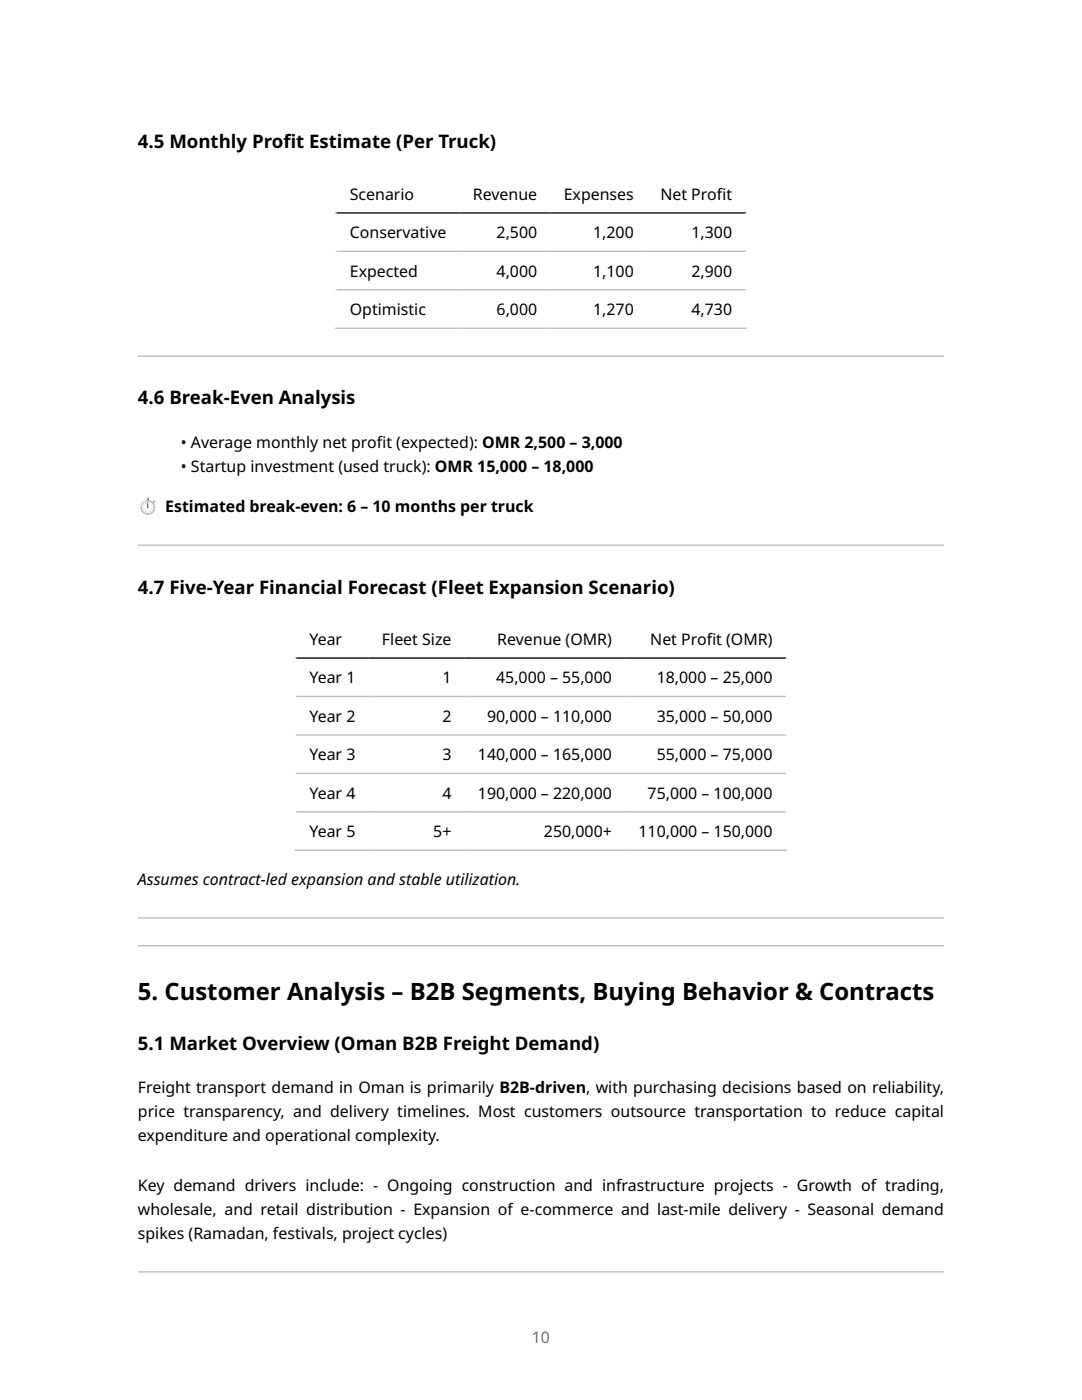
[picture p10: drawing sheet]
<svg xmlns="http://www.w3.org/2000/svg" width="216mm" height="279mm" viewBox="0 0 216 279" stroke-linecap="round" stroke-linejoin="round" font-family="sans-serif">
<defs><g id="words">
<text font-size="4.8" x="27.5" y="199.6">5. Customer Analysis – B2B Segments, Buying Behavior &amp; Contracts</text>
<g font-size="3.7">
<text x="27.5" y="29.6">4.5 Monthly Prof</text>
<text x="56.5" y="29.6">it Estimate (Per Truck)</text>
<text x="27.5" y="80.7">4.6 Break-Even Analysis</text>
<text x="27.5" y="118.5">4.7 Five-Year Financial Forecast (Fleet Expansion Scenario)</text>
<text x="27.5" y="209.5">5.1 Market Overview (Oman B2B Freight Demand)</text>
</g>
<g font-size="3.2">
<text x="69.8" y="39.9">Scenario</text>
<text x="94.4" y="39.9">Revenue</text>
<text x="112.5" y="39.9">Expenses</text>
<text x="131.8" y="39.9">Net Prof</text>
<text x="143" y="39.9">it</text>
<text x="69.8" y="47.6">Conservative</text>
<text x="99.1" y="47.6">2,500</text>
<text x="118.4" y="47.6">1,200</text>
<text x="138" y="47.6">1,300</text>
<text x="69.8" y="55.2">Expected</text>
<text x="99.1" y="55.2">4,000</text>
<text x="118.4" y="55.2">1,100</text>
<text x="138" y="55.2">2,900</text>
<text x="69.8" y="62.9">Optimistic</text>
<text x="99.1" y="62.9">6,000</text>
<text x="118.4" y="62.9">1,270</text>
<text x="138" y="62.9">4,730</text>
<text x="36.1" y="89.4">• Average monthly net prof</text>
<text x="75.2" y="89.4">it (expected): OMR 2,500 – 3,000</text>
<text x="36.1" y="94.2">• Startup investment (used truck): OMR 15,000 – 18,000</text>
<text x="27.5" y="102.1">⏱ Estimated break-even: 6 – 10 months per truck</text>
<text x="61.8" y="128.7">Year</text>
<text x="76.2" y="128.7">Fleet Size</text>
<text x="99.2" y="128.7">Revenue (OMR)</text>
<text x="129.7" y="128.7">Net Prof</text>
<text x="141" y="128.7">it (OMR)</text>
<text x="61.8" y="136.4">Year 1</text>
<text x="88.3" y="136.4">1</text>
<text x="99" y="136.4">45,000 – 55,000</text>
<text x="131" y="136.4">18,000 – 25,000</text>
<text x="61.8" y="144.1">Year 2</text>
<text x="88.3" y="144.1">2</text>
<text x="97.2" y="144.1">90,000 – 110,000</text>
<text x="131" y="144.1">35,000 – 50,000</text>
<text x="61.8" y="151.7">Year 3</text>
<text x="88.3" y="151.7">3</text>
<text x="95.4" y="151.7">140,000 – 165,000</text>
<text x="131" y="151.7">55,000 – 75,000</text>
<text x="61.8" y="159.4">Year 4</text>
<text x="88.3" y="159.4">4</text>
<text x="95.4" y="159.4">190,000 – 220,000</text>
<text x="129.2" y="159.4">75,000 – 100,000</text>
<text x="61.8" y="167.1">Year 5</text>
<text x="86.5" y="167.1">5+</text>
<text x="108.5" y="167.1">250,000+</text>
<text x="127.4" y="167.1">110,000 – 150,000</text>
<text x="27.5" y="176.6">Assumes contract-led expansion and stable utilization.</text>
<text x="27.5" y="218.2">Freight transport demand in Oman is primarily B2B-driven, with purchasing decisions based on reliability,</text>
<text x="27.5" y="222.9">price transparency, and delivery timelines. Most customers outsource transportation to reduce capital</text>
<text x="27.5" y="227.7">expenditure and operational complexity.</text>
<text x="27.5" y="237.7">Key demand drivers include: - Ongoing construction and infrastructure projects - Growth of trading,</text>
<text x="27.5" y="242.5">wholesale, and retail distribution - Expansion of e-commerce and last-mile delivery - Seasonal demand</text>
<text x="27.5" y="247.3">spikes (Ramadan, festivals, project cycles)</text>
</g>
<text font-size="3.2" fill="#6e6e6e" x="106.1" y="267.9">10</text>
</g></defs>
<path d="M66.9 34.8h82.1M67 34.7v30.9M148.9 34.7v30.9" fill="none" stroke="#fff" stroke-width=".26"/>
<path d="M66.9 42.5h82.1" fill="none" stroke="#000" stroke-width=".26"/>
<path d="M66.9 50.2h82.1M66.9 57.8h82.1M66.9 65.5h82.1" fill="none" stroke="#bbb" stroke-width=".26"/>
<g fill="#bbb">
<path d="M27.5 71.2h160.9zM27.5 70.9h160.9v.3h-160.9z" fill-rule="evenodd"/>
<path d="M27.5 108.9h160.9zM27.5 108.7h160.9v.2h-160.9z" fill-rule="evenodd"/>
</g>
<path d="M58.9 123.7h98.1M59 123.5v46.3M156.9 123.5v46.3" fill="none" stroke="#fff" stroke-width=".26"/>
<path d="M58.9 131.3h98.1" fill="none" stroke="#000" stroke-width=".26"/>
<path d="M58.9 139h98.1M58.9 146.7h98.1M58.9 154.3h98.1M58.9 162h98.1M58.9 169.7h98.1" fill="none" stroke="#bbb" stroke-width=".26"/>
<g fill="#bbb">
<path d="M27.5 183.3h160.9zM27.5 183.1h160.9v.2h-160.9z" fill-rule="evenodd"/>
<path d="M27.5 188.9h160.9zM27.5 188.6h160.9v.3h-160.9z" fill-rule="evenodd"/>
<path d="M27.5 254h160.9zM27.5 253.7h160.9v.3h-160.9z" fill-rule="evenodd"/>
</g>
<path d="M29.4 99.6h.2v.4h-.2z" fill="#607d8b"/>
<path d="M29.2 99.3h.5v.3h-.5z" fill="#b0bec5"/>
<path d="M29.2 99.6h.5z" fill="#607d8b"/>
<g fill="#fbe9e7">
<path d="M29.4 99.3v.2z"/>
<path d="M29.3 99.3v.3z"/>
</g>
<path d="M29.6 99.3v.2z" fill="#78909c"/>
<g fill="#607d8b">
<path d="M29.7 99.3v.3z"/>
<path d="M30.4 100.2l.2-.1 .2 .1-.2 .2z"/>
</g>
<path d="M30.6 100l.2-.2 .2 .3-.2 .2z" fill="#b0bec5"/>
<path d="M30.6 100l.3 .3z" fill="#607d8b"/>
<path d="M30.7 99.9l.1-.1z" fill="#fbe9e7"/>
<circle cx="29.5" cy="101.3" r="1.48" fill="#b0bec5"/>
<circle cx="29.5" cy="101.3" r="1.19" fill="#fafafa"/>
<g fill="#b2947c">
<path d="M29.5 100.2v.2z"/>
<path d="M29.5 102.2v.2z"/>
<path d="M30.4 101.2l.2 .1z"/>
<path d="M28.4 101.2l.2 .1z"/>
<path d="M28.9 100.3l.2 .2z"/>
<path d="M29.9 102l.1 .2z"/>
<path d="M28.6 100.7l.1 .1z"/>
<path d="M30.3 101.7l.1 .1z"/>
<path d="M30 100.3v.2z"/>
<path d="M29 102v.2z"/>
<path d="M30.3 100.8h.1z"/>
<path d="M28.6 101.8l.1-.1z"/>
</g>
<circle cx="29.5" cy="100.8" r=".28" fill="#82aec0"/>
<g fill="#563428">
<path d="M29.5 100.2l.1 1.1h-.2z"/>
<circle cx="29.5" cy="101.3" r=".12"/>
</g>
<path d="M28.4 100.3l.5-.3 .4-.1a1.86 1.86 0 0 0-1.2 1.5v-.5z" fill="#eceff1"/>
<use href="#words"/>
</svg>
